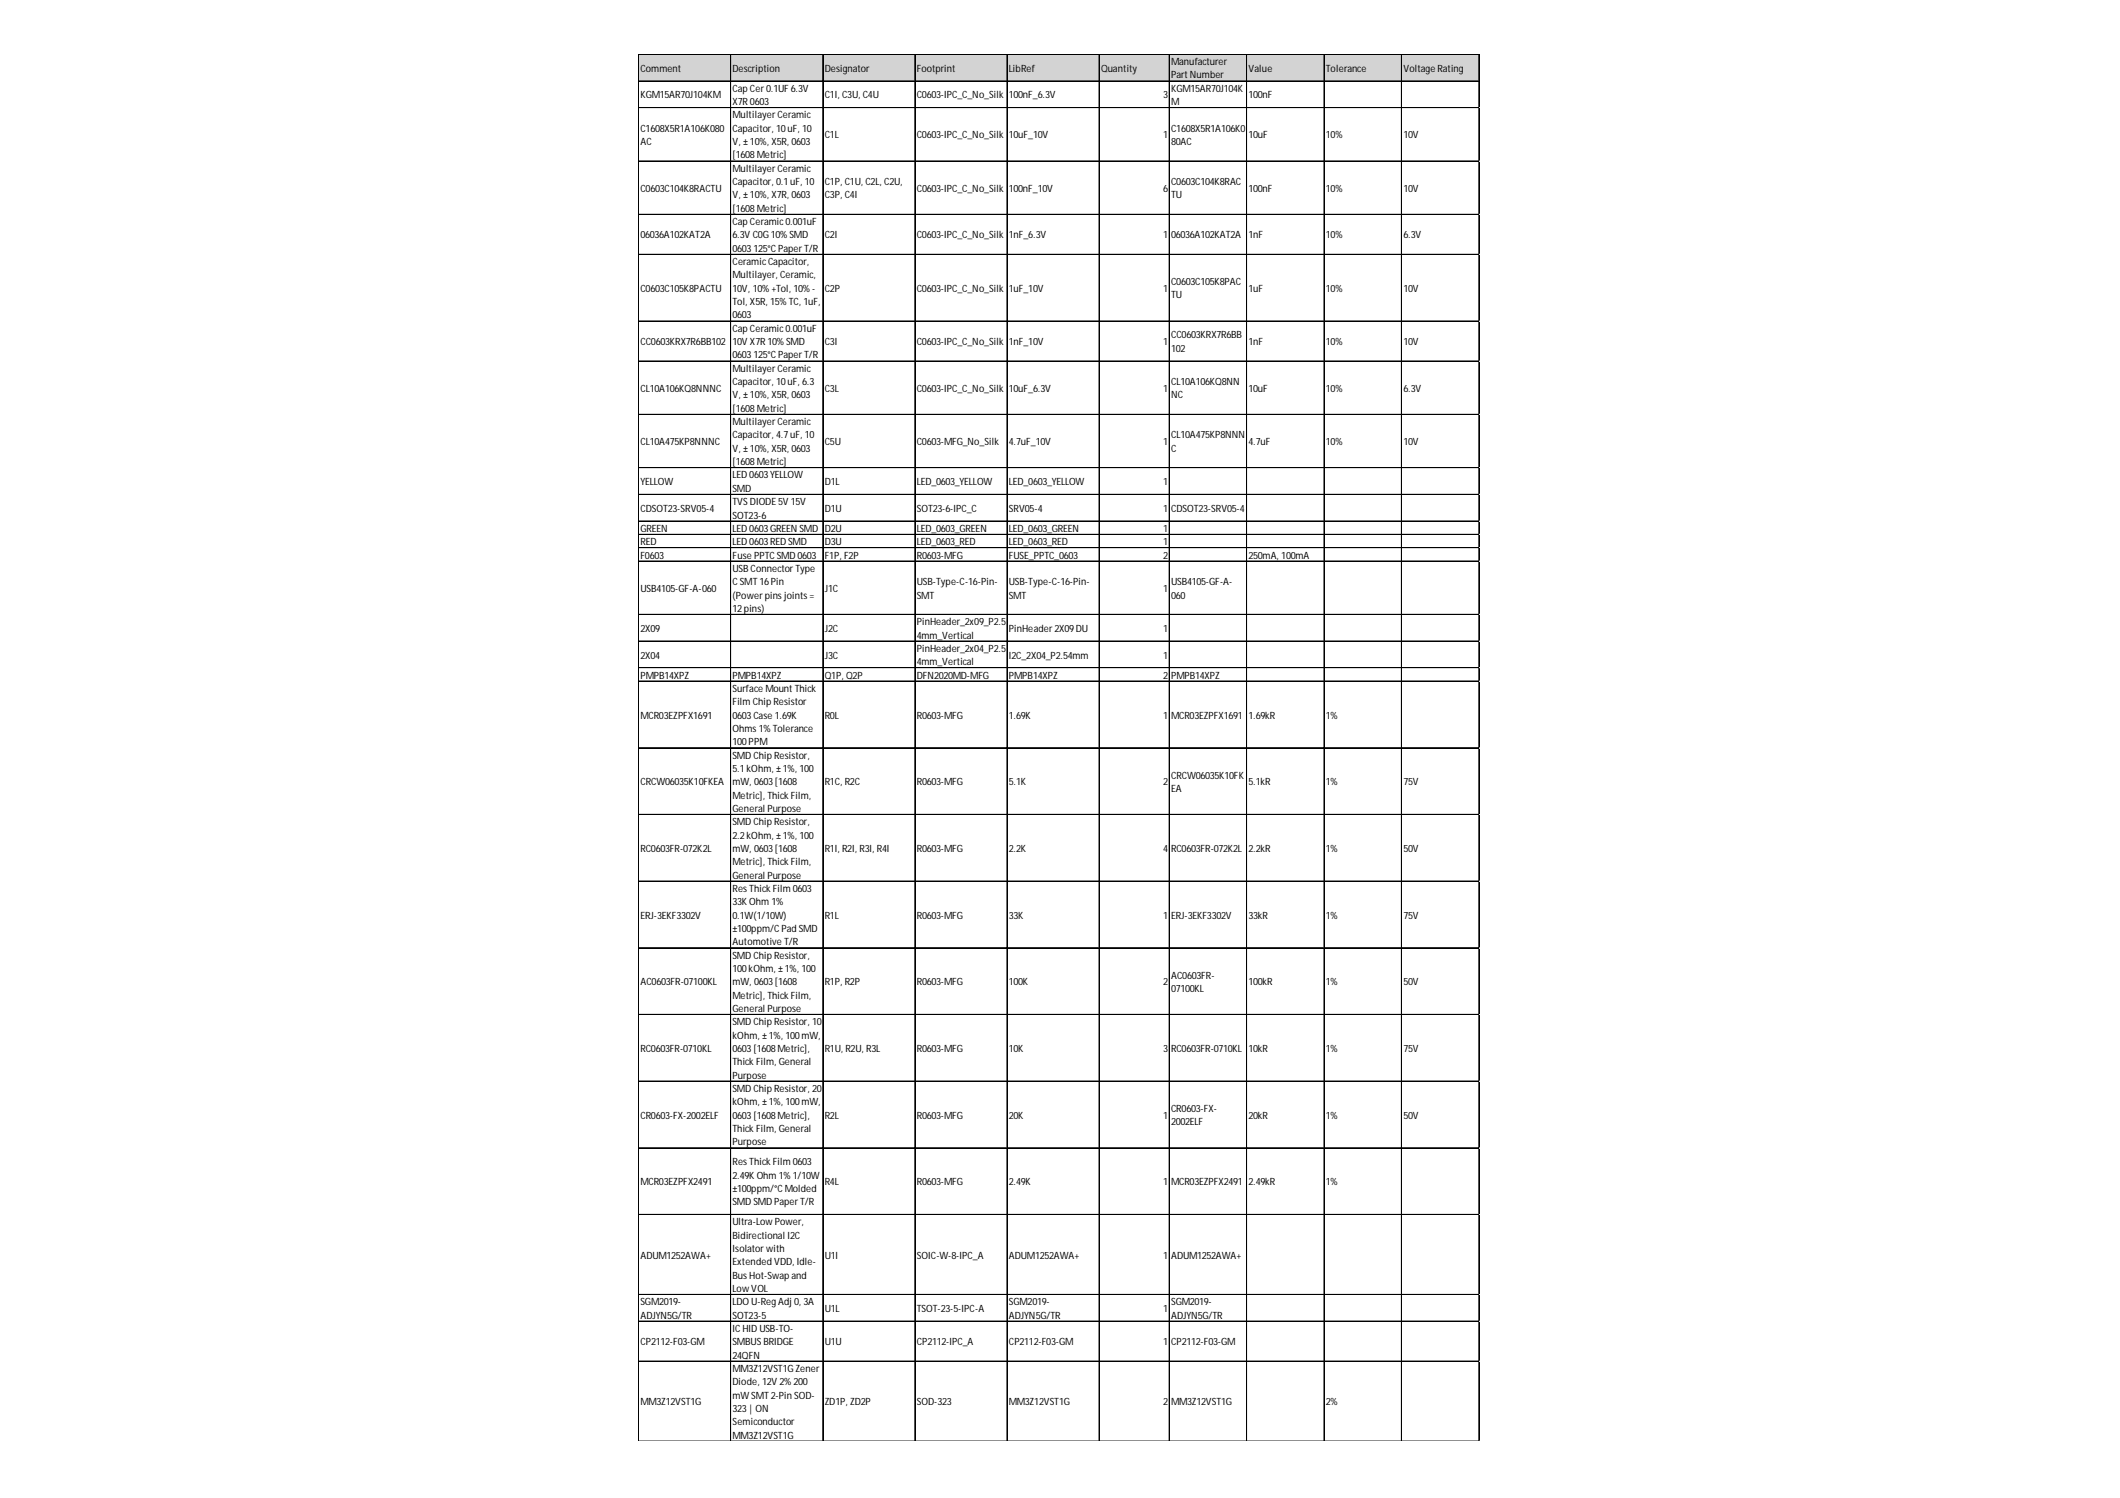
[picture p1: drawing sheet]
<svg xmlns="http://www.w3.org/2000/svg" width="297mm" height="210mm" viewBox="0 0 297 210" stroke-linecap="round" stroke-linejoin="round" font-family="sans-serif">
<defs><g id="words">
<g font-size="1.4">
<text x="89.7" y="10.1">Comment</text>
<text x="102.6" y="10.1">Description</text>
<text x="115.6" y="10.1">Designator</text>
<text x="128.5" y="10.1">Footprint</text>
<text x="141.4" y="10.1">LibRef</text>
<text x="154.3" y="10.1">Quantity</text>
<text x="164.1" y="9.1">Manufacturer</text>
<text x="164.1" y="11">PartNumber</text>
<text x="174.9" y="10.1">Value</text>
<text x="185.8" y="10.1">Tolerance</text>
<text x="196.6" y="10.1">VoltageRating</text>
<text x="89.7" y="13.8">KGM15AR70J104KM</text>
<text x="102.6" y="12.9">CapCer0.1UF6.3V</text>
<text x="102.6" y="14.7">X7R0603</text>
<text x="102.6" y="16.6">MultilayerCeramic</text>
<text x="115.6" y="13.8">C1I, C3U, C4U</text>
<text x="128.5" y="13.8">C0603-IPC_C_No_Silk</text>
<text x="141.4" y="13.8">100nF_6.3V</text>
<text x="163" y="13.8">3</text>
<text x="164.1" y="12.9">KGM15AR70J104K</text>
<text x="164.1" y="14.7">M</text>
<text x="174.9" y="13.8">100nF</text>
<text x="89.7" y="18.5">C1608X5R1A106K080</text>
<text x="89.7" y="20.3">AC</text>
<text x="102.6" y="18.5">Capacitor, 10uF, 10</text>
<text x="102.6" y="20.3">V, ±10%, X5R, 0603</text>
<text x="102.6" y="22.2">[1608Metric]</text>
<text x="115.6" y="19.4">C1L</text>
<text x="128.5" y="19.4">C0603-IPC_C_No_Silk</text>
<text x="141.4" y="19.4">10uF_10V</text>
<text x="163" y="19.4">1</text>
<text x="164.1" y="18.5">C1608X5R1A106K0</text>
<text x="164.1" y="20.3">80AC</text>
<text x="174.9" y="19.4">10uF</text>
<text x="185.8" y="19.4">10%</text>
<text x="196.6" y="19.4">10V</text>
<text x="89.7" y="26.9">C0603C104K8RACTU</text>
<text x="102.6" y="24.1">MultilayerCeramic</text>
<text x="102.6" y="25.9">Capacitor, 0.1uF, 10</text>
<text x="102.6" y="27.8">V, ±10%, X7R, 0603</text>
<text x="102.6" y="29.7">[1608Metric]</text>
<text x="115.6" y="25.9">C1P, C1U, C2L, C2U,</text>
<text x="115.6" y="27.8">C3P, C4I</text>
<text x="128.5" y="26.9">C0603-IPC_C_No_Silk</text>
<text x="141.4" y="26.9">100nF_10V</text>
<text x="163" y="26.9">6</text>
<text x="164.1" y="25.9">C0603C104K8RAC</text>
<text x="164.1" y="27.8">TU</text>
<text x="174.9" y="26.9">100nF</text>
<text x="185.8" y="26.9">10%</text>
<text x="196.6" y="26.9">10V</text>
<text x="89.7" y="33.4">06036A102KAT2A</text>
<text x="102.6" y="31.5">CapCeramic0.001uF</text>
<text x="102.6" y="33.4">6.3V C0G10%SMD</text>
<text x="102.6" y="35.3">0603125°CPaperT/R</text>
<text x="115.6" y="33.4">C2I</text>
<text x="128.5" y="33.4">C0603-IPC_C_No_Silk</text>
<text x="141.4" y="33.4">1nF_6.3V</text>
<text x="163" y="33.4">1</text>
<text x="164.1" y="33.4">06036A102KAT2A</text>
<text x="174.9" y="33.4">1nF</text>
<text x="185.8" y="33.4">10%</text>
<text x="196.6" y="33.4">6.3V</text>
<text x="89.7" y="40.9">C0603C105K8PACTU</text>
<text x="102.6" y="37.2">CeramicCapacitor,</text>
<text x="102.6" y="39">Multilayer, Ceramic,</text>
<text x="102.6" y="40.9">10V, 10%+Tol, 10%-</text>
<text x="115.6" y="40.9">C2P</text>
<text x="128.5" y="40.9">C0603-IPC_C_No_Silk</text>
<text x="141.4" y="40.9">1uF_10V</text>
<text x="163" y="40.9">1</text>
<text x="164.1" y="40">C0603C105K8PAC</text>
<text x="164.1" y="41.8">TU</text>
<text x="174.9" y="40.9">1uF</text>
<text x="185.8" y="40.9">10%</text>
<text x="196.6" y="40.9">10V</text>
<text x="102.6" y="42.8">Tol, X5R, 15%TC, 1uF,</text>
<text x="102.6" y="44.6">0603</text>
<text x="102.6" y="46.5">CapCeramic0.001uF</text>
<text x="164.1" y="47.4">CC0603KRX7R6BB</text>
<text x="89.7" y="48.4">CC0603KRX7R6BB102</text>
<text x="102.6" y="48.4">10V X7R10%SMD</text>
<text x="102.6" y="50.2">0603125°CPaperT/R</text>
<text x="102.6" y="52.1">MultilayerCeramic</text>
<text x="102.6" y="54">Capacitor, 10uF, 6.3</text>
<text x="115.6" y="48.4">C3I</text>
<text x="128.5" y="48.4">C0603-IPC_C_No_Silk</text>
<text x="141.4" y="48.4">1nF_10V</text>
<text x="163" y="48.4">1</text>
<text x="164.1" y="49.3">102</text>
<text x="164.1" y="54">CL10A106KQ8NN</text>
<text x="174.9" y="48.4">1nF</text>
<text x="185.8" y="48.4">10%</text>
<text x="196.6" y="48.4">10V</text>
<text x="89.7" y="54.9">CL10A106KQ8NNNC</text>
<text x="102.6" y="55.8">V, ±10%, X5R, 0603</text>
<text x="102.6" y="57.7">[1608Metric]</text>
<text x="102.6" y="59.6">MultilayerCeramic</text>
<text x="115.6" y="54.9">C3L</text>
<text x="128.5" y="54.9">C0603-IPC_C_No_Silk</text>
<text x="141.4" y="54.9">10uF_6.3V</text>
<text x="163" y="54.9">1</text>
<text x="164.1" y="55.8">NC</text>
<text x="174.9" y="54.9">10uF</text>
<text x="185.8" y="54.9">10%</text>
<text x="196.6" y="54.9">6.3V</text>
<text x="89.7" y="62.4">CL10A475KP8NNNC</text>
<text x="102.6" y="61.4">Capacitor, 4.7uF, 10</text>
<text x="102.6" y="63.3">V, ±10%, X5R, 0603</text>
<text x="102.6" y="65.2">[1608Metric]</text>
<text x="115.6" y="62.4">C5U</text>
<text x="128.5" y="62.4">C0603-MFG_No_Silk</text>
<text x="141.4" y="62.4">4.7uF_10V</text>
<text x="163" y="62.4">1</text>
<text x="164.1" y="61.4">CL10A475KP8NNN</text>
<text x="164.1" y="63.3">C</text>
<text x="174.9" y="62.4">4.7uF</text>
<text x="185.8" y="62.4">10%</text>
<text x="196.6" y="62.4">10V</text>
<text x="89.7" y="68">YELLOW</text>
<text x="89.7" y="71.7">CDSOT23-SRV05-4</text>
<text x="102.6" y="67">LED0603YELLOW</text>
<text x="102.6" y="68.9">SMD</text>
<text x="102.6" y="70.8">TVSDIODE5V 15V</text>
<text x="115.6" y="68">D1L</text>
<text x="115.6" y="71.7">D1U</text>
<text x="128.5" y="68">LED_0603_YELLOW</text>
<text x="128.5" y="71.7">SOT23-6-IPC_C</text>
<text x="141.4" y="68">LED_0603_YELLOW</text>
<text x="141.4" y="71.7">SRV05-4</text>
<text x="163" y="68">1</text>
<text x="163" y="71.7">1</text>
<text x="164.1" y="71.7">CDSOT23-SRV05-4</text>
<text x="89.7" y="74.5">GREEN</text>
<text x="89.7" y="76.4">RED</text>
<text x="102.6" y="72.7">SOT23-6</text>
<text x="102.6" y="74.5">LED0603GREEN SMD</text>
<text x="102.6" y="76.4">LED0603REDSMD</text>
<text x="115.6" y="74.5">D2U</text>
<text x="115.6" y="76.4">D3U</text>
<text x="128.5" y="74.5">LED_0603_GREEN</text>
<text x="128.5" y="76.4">LED_0603_RED</text>
<text x="141.4" y="74.5">LED_0603_GREEN</text>
<text x="141.4" y="76.4">LED_0603_RED</text>
<text x="163" y="74.5">1</text>
<text x="163" y="76.4">1</text>
<text x="89.7" y="78.3">F0603</text>
<text x="89.7" y="82.9">USB4105-GF-A-060</text>
<text x="102.6" y="78.3">FusePPTCSMD0603</text>
<text x="102.6" y="80.1">USBConnectorType</text>
<text x="102.6" y="82">CSMT16Pin</text>
<text x="102.6" y="83.9">(Powerpinsjoints=</text>
<text x="115.6" y="78.3">F1P, F2P</text>
<text x="115.6" y="82.9">J1C</text>
<text x="128.5" y="78.3">R0603-MFG</text>
<text x="128.5" y="82">USB-Type-C-16-Pin-</text>
<text x="128.5" y="83.9">SMT</text>
<text x="141.4" y="78.3">FUSE_PPTC_0603</text>
<text x="141.4" y="82">USB-Type-C-16-Pin-</text>
<text x="141.4" y="83.9">SMT</text>
<text x="163" y="78.3">2</text>
<text x="163" y="82.9">1</text>
<text x="164.1" y="82">USB4105-GF-A-</text>
<text x="164.1" y="83.9">060</text>
<text x="174.9" y="78.3">250mA, 100mA</text>
<text x="89.7" y="88.5">2X09</text>
<text x="102.6" y="85.7">12pins)</text>
<text x="115.6" y="88.5">J2C</text>
<text x="128.5" y="87.6">PinHeader_2x09_P2.5</text>
<text x="128.5" y="89.5">4mm_Vertical</text>
<text x="141.4" y="88.5">PinHeader2X09DU</text>
<text x="163" y="88.5">1</text>
<text x="89.7" y="92.3">2X04</text>
<text x="89.7" y="95.1">PMPB14XPZ</text>
<text x="102.6" y="95.1">PMPB14XPZ</text>
<text x="115.6" y="92.3">J3C</text>
<text x="115.6" y="95.1">Q1P, Q2P</text>
<text x="128.5" y="91.3">PinHeader_2x04_P2.5</text>
<text x="128.5" y="93.2">4mm_Vertical</text>
<text x="128.5" y="95.1">DFN2020MD-MFG</text>
<text x="141.4" y="92.3">I2C_2X04_P2.54mm</text>
<text x="141.4" y="95.1">PMPB14XPZ</text>
<text x="163" y="92.3">1</text>
<text x="163" y="95.1">2</text>
<text x="164.1" y="95.1">PMPB14XPZ</text>
<text x="89.7" y="100.7">MCR03EZPFX1691</text>
<text x="102.6" y="96.9">Surface MountThick</text>
<text x="102.6" y="98.8">FilmChipResistor</text>
<text x="102.6" y="100.7">0603Case 1.69K</text>
<text x="115.6" y="100.7">R0L</text>
<text x="128.5" y="100.7">R0603-MFG</text>
<text x="141.4" y="100.7">1.69K</text>
<text x="163" y="100.7">1</text>
<text x="164.1" y="100.7">MCR03EZPFX1691</text>
<text x="174.9" y="100.7">1.69kR</text>
<text x="185.8" y="100.7">1%</text>
<text x="102.6" y="102.5">Ohms1%Tolerance</text>
<text x="102.6" y="104.4">100PPM</text>
<text x="102.6" y="106.3">SMDChipResistor,</text>
<text x="89.7" y="110">CRCW06035K10FKEA</text>
<text x="102.6" y="108.2">5.1kOhm, ±1%, 100</text>
<text x="102.6" y="110">mW, 0603[1608</text>
<text x="102.6" y="111.9">Metric], ThickFilm,</text>
<text x="102.6" y="113.8">General Purpose</text>
<text x="115.6" y="110">R1C, R2C</text>
<text x="128.5" y="110">R0603-MFG</text>
<text x="141.4" y="110">5.1K</text>
<text x="163" y="110">2</text>
<text x="164.1" y="109.1">CRCW06035K10FK</text>
<text x="164.1" y="111">EA</text>
<text x="174.9" y="110">5.1kR</text>
<text x="185.8" y="110">1%</text>
<text x="196.6" y="110">75V</text>
<text x="89.7" y="119.4">RC0603FR-072K2L</text>
<text x="102.6" y="115.6">SMDChipResistor,</text>
<text x="102.6" y="117.5">2.2kOhm, ±1%, 100</text>
<text x="102.6" y="119.4">mW, 0603[1608</text>
<text x="115.6" y="119.4">R1I, R2I, R3I, R4I</text>
<text x="128.5" y="119.4">R0603-MFG</text>
<text x="141.4" y="119.4">2.2K</text>
<text x="163" y="119.4">4</text>
<text x="164.1" y="119.4">RC0603FR-072K2L</text>
<text x="174.9" y="119.4">2.2kR</text>
<text x="185.8" y="119.4">1%</text>
<text x="196.6" y="119.4">50V</text>
<text x="102.6" y="121.2">Metric], ThickFilm,</text>
<text x="102.6" y="123.1">General Purpose</text>
<text x="102.6" y="125">ResThickFilm0603</text>
<text x="89.7" y="128.7">ERJ-3EKF3302V</text>
<text x="102.6" y="126.8">33KOhm 1%</text>
<text x="102.6" y="128.7">0.1W(1/10W)</text>
<text x="102.6" y="130.6">±100ppm/CPad SMD</text>
<text x="115.6" y="128.7">R1L</text>
<text x="128.5" y="128.7">R0603-MFG</text>
<text x="141.4" y="128.7">33K</text>
<text x="163" y="128.7">1</text>
<text x="164.1" y="128.7">ERJ-3EKF3302V</text>
<text x="174.9" y="128.7">33kR</text>
<text x="185.8" y="128.7">1%</text>
<text x="196.6" y="128.7">75V</text>
<text x="102.6" y="132.4">Automotive T/R</text>
<text x="102.6" y="134.3">SMDChipResistor,</text>
<text x="102.6" y="136.2">100kOhm, ±1%, 100</text>
<text x="164.1" y="137.1">AC0603FR-</text>
<text x="89.7" y="138.1">AC0603FR-07100KL</text>
<text x="102.6" y="138.1">mW, 0603[1608</text>
<text x="102.6" y="139.9">Metric], ThickFilm,</text>
<text x="102.6" y="141.8">General Purpose</text>
<text x="102.6" y="143.7">SMDChipResistor, 10</text>
<text x="115.6" y="138.1">R1P, R2P</text>
<text x="128.5" y="138.1">R0603-MFG</text>
<text x="141.4" y="138.1">100K</text>
<text x="163" y="138.1">2</text>
<text x="164.1" y="139">07100KL</text>
<text x="174.9" y="138.1">100kR</text>
<text x="185.8" y="138.1">1%</text>
<text x="196.6" y="138.1">50V</text>
<text x="89.7" y="147.4">RC0603FR-0710KL</text>
<text x="102.6" y="145.5">kOhm, ±1%, 100mW,</text>
<text x="102.6" y="147.4">0603[1608Metric],</text>
<text x="102.6" y="149.3">ThickFilm, General</text>
<text x="115.6" y="147.4">R1U, R2U, R3L</text>
<text x="128.5" y="147.4">R0603-MFG</text>
<text x="141.4" y="147.4">10K</text>
<text x="163" y="147.4">3</text>
<text x="164.1" y="147.4">RC0603FR-0710KL</text>
<text x="174.9" y="147.4">10kR</text>
<text x="185.8" y="147.4">1%</text>
<text x="196.6" y="147.4">75V</text>
<text x="102.6" y="151.1">Purpose</text>
<text x="102.6" y="153">SMDChipResistor, 20</text>
<text x="102.6" y="154.9">kOhm, ±1%, 100mW,</text>
<text x="164.1" y="155.8">CR0603-FX-</text>
<text x="89.7" y="156.7">CR0603-FX-2002ELF</text>
<text x="102.6" y="156.7">0603[1608Metric],</text>
<text x="102.6" y="158.6">ThickFilm, General</text>
<text x="102.6" y="160.5">Purpose</text>
<text x="115.6" y="156.7">R2L</text>
<text x="128.5" y="156.7">R0603-MFG</text>
<text x="141.4" y="156.7">20K</text>
<text x="163" y="156.7">1</text>
<text x="164.1" y="157.7">2002ELF</text>
<text x="174.9" y="156.7">20kR</text>
<text x="185.8" y="156.7">1%</text>
<text x="196.6" y="156.7">50V</text>
<text x="89.7" y="166.1">MCR03EZPFX2491</text>
<text x="102.6" y="163.3">ResThickFilm0603</text>
<text x="102.6" y="165.1">2.49KOhm 1%1/10W</text>
<text x="102.6" y="167">±100ppm/°CMolded</text>
<text x="115.6" y="166.1">R4L</text>
<text x="128.5" y="166.1">R0603-MFG</text>
<text x="141.4" y="166.1">2.49K</text>
<text x="163" y="166.1">1</text>
<text x="164.1" y="166.1">MCR03EZPFX2491</text>
<text x="174.9" y="166.1">2.49kR</text>
<text x="185.8" y="166.1">1%</text>
<text x="102.6" y="168.9">SMDSMDPaperT/R</text>
<text x="102.6" y="171.7">Ultra-LowPower,</text>
<text x="102.6" y="173.6">Bidirectional I2C</text>
<text x="89.7" y="176.4">ADUM1252AWA+</text>
<text x="102.6" y="175.4">Isolatorwith</text>
<text x="102.6" y="177.3">Extended VDD, Idle-</text>
<text x="102.6" y="179.2">BusHot-Swapand</text>
<text x="115.6" y="176.4">U1I</text>
<text x="128.5" y="176.4">SOIC-W-8-IPC_A</text>
<text x="141.4" y="176.4">ADUM1252AWA+</text>
<text x="163" y="176.4">1</text>
<text x="164.1" y="176.4">ADUM1252AWA+</text>
<text x="89.7" y="182.9">SGM2019-</text>
<text x="89.7" y="184.8">ADJYN5G/TR</text>
<text x="102.6" y="181">LowVOL</text>
<text x="102.6" y="182.9">LDOU-RegAdj0, 3A</text>
<text x="102.6" y="184.8">SOT23-5</text>
<text x="115.6" y="183.8">U1L</text>
<text x="128.5" y="183.8">TSOT-23-5-IPC-A</text>
<text x="141.4" y="182.9">SGM2019-</text>
<text x="141.4" y="184.8">ADJYN5G/TR</text>
<text x="163" y="183.8">1</text>
<text x="164.1" y="182.9">SGM2019-</text>
<text x="164.1" y="184.8">ADJYN5G/TR</text>
<text x="89.7" y="188.5">CP2112-F03-GM</text>
<text x="102.6" y="186.6">ICHIDUSB-TO-</text>
<text x="102.6" y="188.5">SMBUSBRIDGE</text>
<text x="102.6" y="190.4">24QFN</text>
<text x="115.6" y="188.5">U1U</text>
<text x="128.5" y="188.5">CP2112-IPC_A</text>
<text x="141.4" y="188.5">CP2112-F03-GM</text>
<text x="163" y="188.5">1</text>
<text x="164.1" y="188.5">CP2112-F03-GM</text>
<text x="89.7" y="196.9">MM3Z12VST1G</text>
<text x="102.6" y="192.2">MM3Z12VST1GZener</text>
<text x="102.6" y="194.1">Diode, 12V 2%200</text>
<text x="102.6" y="196">mWSMT2-Pin SOD-</text>
<text x="102.6" y="197.8">323| ON</text>
<text x="115.6" y="196.9">ZD1P, ZD2P</text>
<text x="128.5" y="196.9">SOD-323</text>
<text x="141.4" y="196.9">MM3Z12VST1G</text>
<text x="163" y="196.9">2</text>
<text x="164.1" y="196.9">MM3Z12VST1G</text>
<text x="185.8" y="196.9">2%</text>
<text x="102.6" y="199.7">Semiconductor</text>
<text x="102.6" y="201.6">MM3Z12VST1G</text>
</g>
</g></defs>
<path d="M89.5 7.6h117.8v3.8h-117.8z" fill="#d3d3d3"/>
<g fill="none" stroke="#000" stroke-width=".14">
<path d="M89.5 7.6v194.4M89.6 7.6h117.7M89.6 7.7h117.7M89.6 11.3h117.7M89.6 11.4h117.7M89.6 15.1h117.7M102.4 7.7v194.3M115.3 7.7v194.3M128.2 7.7v194.3M141.1 7.7v194.3M154 7.7v194.3M163.8 7.7v194.3"/>
<path d="M163.9 7.7v194.3M174.7 7.7v194.3M185.5 7.7v194.3M185.6 7.7v194.3M196.4 7.7v194.3M207.2 7.7v194.3M207.3 7.7v194.3M89.6 22.6h117.7M89.6 30h117.7M89.6 30.1h117.7M89.6 35.6h117.7M89.6 35.7h117.7"/>
<path d="M89.6 45h117.7M89.6 50.6h117.7M89.6 58.1h117.7M89.6 65.5h117.7M89.6 65.6h117.7M89.6 69.3h117.7M89.6 73h117.7M89.6 74.9h117.7M89.6 76.7h117.7M89.6 76.8h117.7M89.6 78.6h117.7M89.6 78.7h117.7"/>
<path d="M89.6 86.1h117.7M89.6 89.8h117.7M89.6 89.9h117.7M89.6 93.6h117.7M89.6 95.4h117.7M89.6 95.5h117.7M89.6 104.8h117.7M89.6 114.1h117.7M89.6 114.2h117.7M89.6 123.5h117.7M89.6 132.8h117.7M89.6 142.1h117.7"/>
<path d="M89.6 142.2h117.7M89.6 151.5h117.7M89.6 160.8h117.7M89.6 160.9h117.7M89.6 170.2h117.7M89.6 181.4h117.7M89.6 185.1h117.7M89.6 185.2h117.7M89.6 190.7h117.7M89.6 190.8h117.7M89.6 201.9h117.7"/>
</g>
<path d="M207.3 15.1h.1" fill="none" stroke="#d4d4d4" stroke-width=".14"/>
<path d="M207.3 15.1v.1z" fill="#d4d4d4"/>
<path d="M207.3 22.6h.1" fill="none" stroke="#d4d4d4" stroke-width=".14"/>
<path d="M207.3 30h.1" fill="none" stroke="#d4d4d4" stroke-width=".14"/>
<path d="M207.3 30v.1z" fill="#d4d4d4"/>
<path d="M207.3 35.6h.1" fill="none" stroke="#d4d4d4" stroke-width=".14"/>
<path d="M207.3 35.6v.1z" fill="#d4d4d4"/>
<path d="M207.3 45h.1" fill="none" stroke="#d4d4d4" stroke-width=".14"/>
<path d="M207.3 45v.1z" fill="#d4d4d4"/>
<path d="M207.3 50.6h.1" fill="none" stroke="#d4d4d4" stroke-width=".14"/>
<path d="M207.3 50.6v.1z" fill="#d4d4d4"/>
<path d="M207.3 58.1h.1" fill="none" stroke="#d4d4d4" stroke-width=".14"/>
<path d="M207.3 65.5h.1" fill="none" stroke="#d4d4d4" stroke-width=".14"/>
<path d="M207.3 65.5v.1z" fill="#d4d4d4"/>
<path d="M207.3 69.3h.1" fill="none" stroke="#d4d4d4" stroke-width=".14"/>
<path d="M207.3 69.3v.1z" fill="#d4d4d4"/>
<path d="M207.3 73h.1" fill="none" stroke="#d4d4d4" stroke-width=".14"/>
<path d="M207.3 73v.1z" fill="#d4d4d4"/>
<path d="M207.3 74.9h.1" fill="none" stroke="#d4d4d4" stroke-width=".14"/>
<path d="M207.3 74.9v.1z" fill="#d4d4d4"/>
<path d="M207.3 76.7h.1" fill="none" stroke="#d4d4d4" stroke-width=".14"/>
<path d="M207.3 76.7v.1z" fill="#d4d4d4"/>
<path d="M207.3 78.6h.1" fill="none" stroke="#d4d4d4" stroke-width=".14"/>
<path d="M207.3 78.6v.1z" fill="#d4d4d4"/>
<path d="M207.3 86.1h.1" fill="none" stroke="#d4d4d4" stroke-width=".14"/>
<path d="M207.3 86.1v.1z" fill="#d4d4d4"/>
<path d="M207.3 89.8h.1" fill="none" stroke="#d4d4d4" stroke-width=".14"/>
<path d="M207.3 89.8v.1z" fill="#d4d4d4"/>
<path d="M207.3 93.6h.1" fill="none" stroke="#d4d4d4" stroke-width=".14"/>
<path d="M207.3 95.4h.1" fill="none" stroke="#d4d4d4" stroke-width=".14"/>
<path d="M207.3 95.4v.1z" fill="#d4d4d4"/>
<path d="M207.3 104.8h.1" fill="none" stroke="#d4d4d4" stroke-width=".14"/>
<path d="M207.3 104.8v.1z" fill="#d4d4d4"/>
<path d="M207.3 114.1h.1" fill="none" stroke="#d4d4d4" stroke-width=".14"/>
<path d="M207.3 114.1v.1z" fill="#d4d4d4"/>
<path d="M207.3 123.5h.1" fill="none" stroke="#d4d4d4" stroke-width=".14"/>
<path d="M207.3 132.8h.1" fill="none" stroke="#d4d4d4" stroke-width=".14"/>
<path d="M207.3 132.8v.1z" fill="#d4d4d4"/>
<path d="M207.3 142.1h.1" fill="none" stroke="#d4d4d4" stroke-width=".14"/>
<path d="M207.3 142.1v.1z" fill="#d4d4d4"/>
<path d="M207.3 151.5h.1" fill="none" stroke="#d4d4d4" stroke-width=".14"/>
<path d="M207.3 151.5v.1z" fill="#d4d4d4"/>
<path d="M207.3 160.8h.1" fill="none" stroke="#d4d4d4" stroke-width=".14"/>
<path d="M207.3 160.8v.1z" fill="#d4d4d4"/>
<path d="M207.3 170.2h.1" fill="none" stroke="#d4d4d4" stroke-width=".14"/>
<path d="M207.3 170.2v.1z" fill="#d4d4d4"/>
<path d="M207.3 181.4h.1" fill="none" stroke="#d4d4d4" stroke-width=".14"/>
<path d="M207.3 181.4v.1z" fill="#d4d4d4"/>
<path d="M207.3 185.1h.1" fill="none" stroke="#d4d4d4" stroke-width=".14"/>
<path d="M207.3 185.1v.1z" fill="#d4d4d4"/>
<path d="M207.3 190.7h.1" fill="none" stroke="#d4d4d4" stroke-width=".14"/>
<path d="M207.3 190.7v.1z" fill="#d4d4d4"/>
<path d="M207.3 201.9h.1" fill="none" stroke="#d4d4d4" stroke-width=".14"/>
<use href="#words"/>
</svg>
